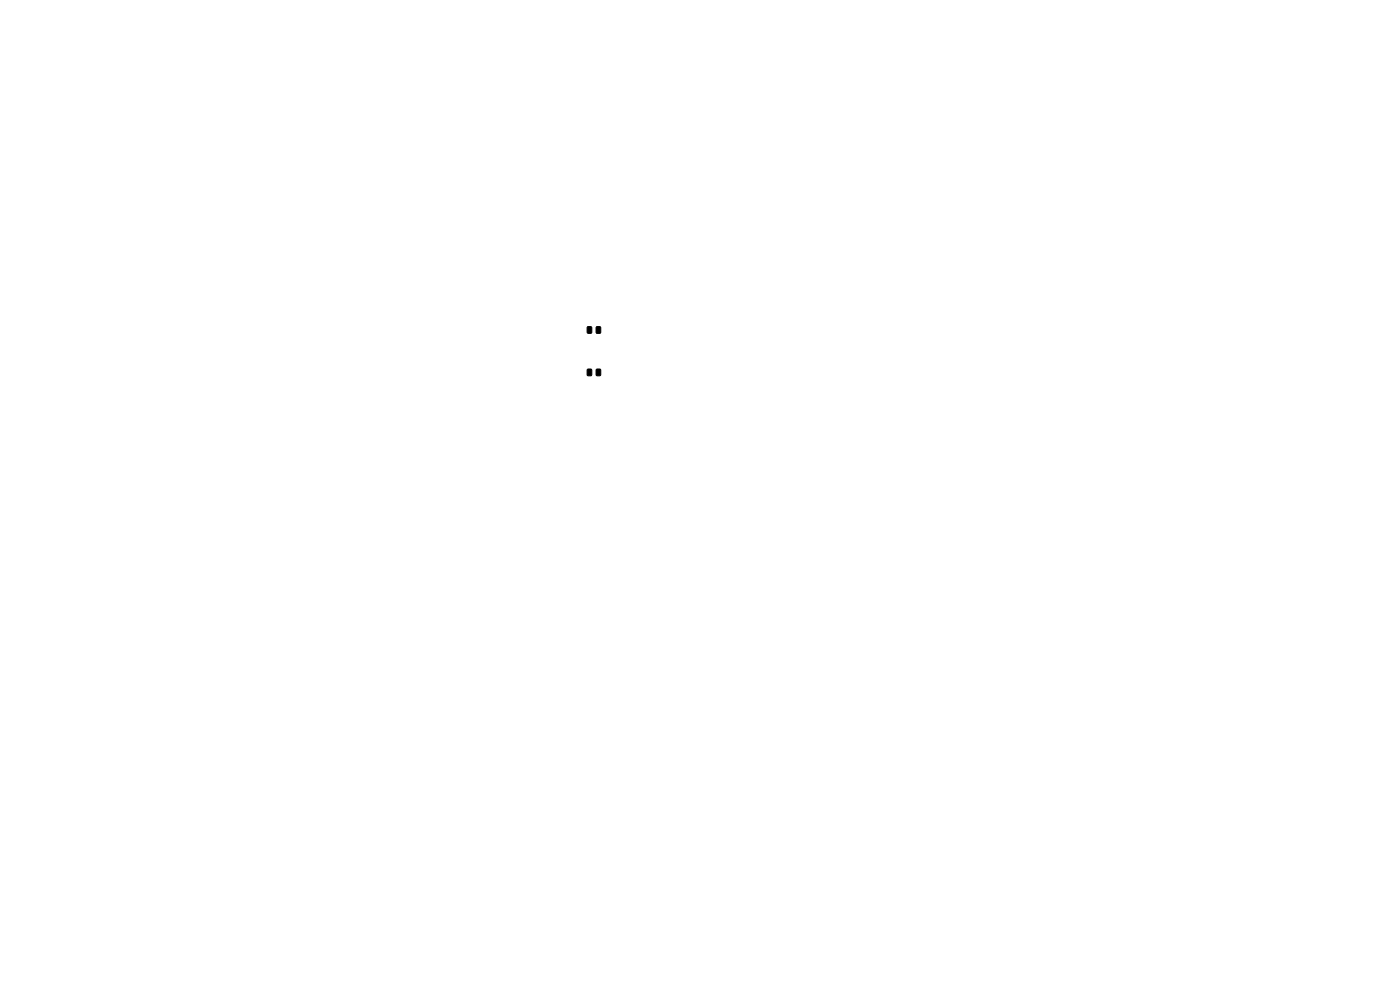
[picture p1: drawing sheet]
<svg xmlns="http://www.w3.org/2000/svg" width="297mm" height="210mm" viewBox="0 0 297 210" stroke-linecap="round" stroke-linejoin="round" font-family="sans-serif">
<path d="M124.6 69.3h.7l.2 .1v1.1l-.1 .2h-.6l-.2-.1zM124.6 78.3h.7l.2 .1v1.1l-.1 .2h-.6l-.2-.1zM126.5 69.3h.7l.2 .1v1.1l-.1 .2h-.6l-.2-.1zM126.5 78.3h.7l.2 .1v1.1l-.1 .2h-.6l-.2-.1z" fill="#000" stroke="#000" stroke-width=".21"/>
</svg>
